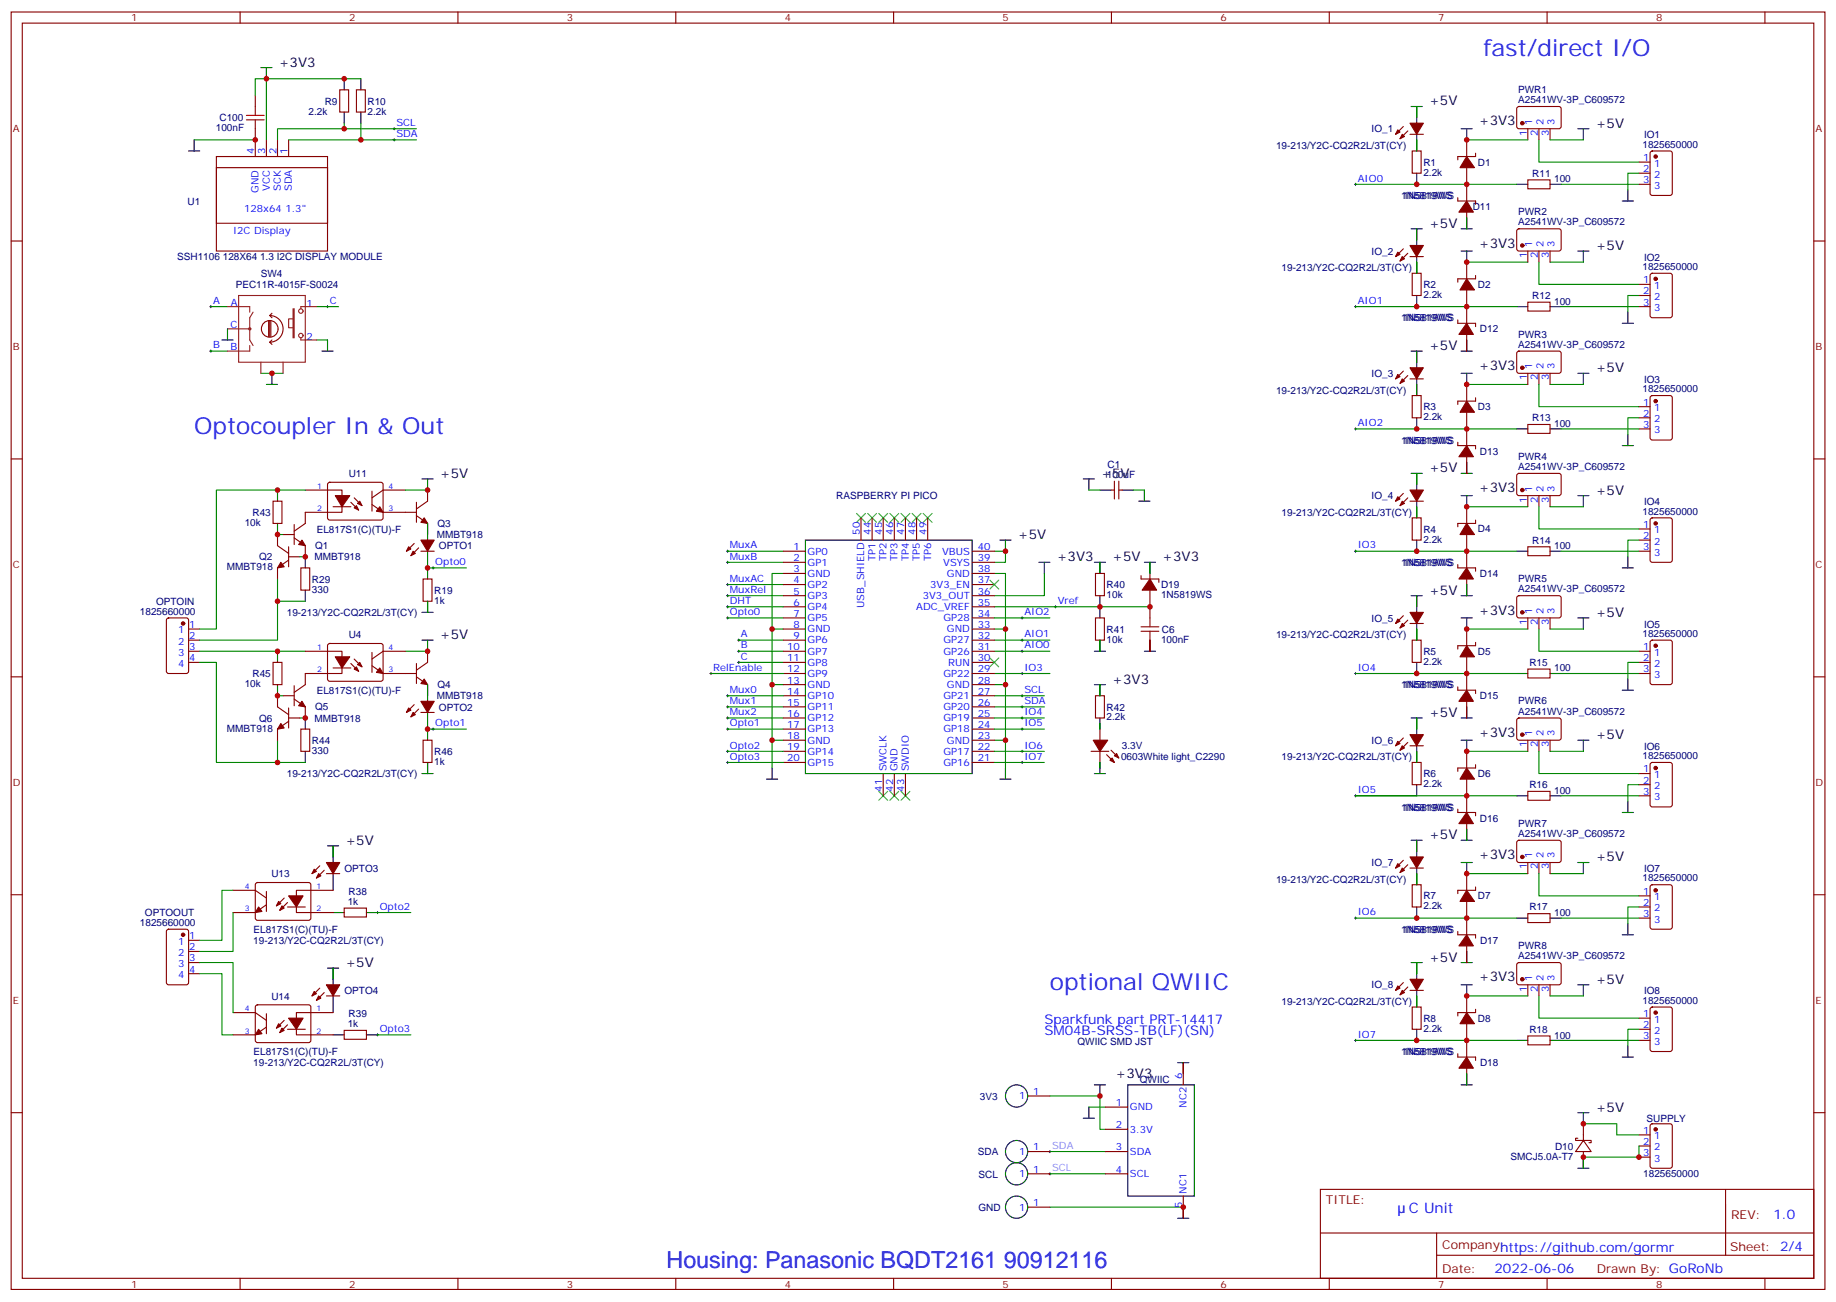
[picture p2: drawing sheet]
<svg xmlns="http://www.w3.org/2000/svg" width="583mm" height="413mm" viewBox="0 0 583 413" stroke-linecap="round" stroke-linejoin="round" font-family="sans-serif">
<defs><g id="words">
<g font-size="7.4" fill="#00f">
<text x="470.9" y="17.9">fast/direct I/O</text>
<text x="61.6" y="137.9">Optocoupler In &amp; Out</text>
<text x="333.3" y="314.3">optional QWIIC</text>
<text x="211.6" y="402.4">Housing: Panasonic BQDT2161 90912116</text>
</g>
<text font-size="4.6" fill="#00f" x="447.2" y="384.8">C Unit</text>
<g font-size="4.2">
<text x="88.5" y="21.1">+3V3</text>
<text x="453.6" y="33.5">+5V</text>
<text x="469.4" y="39.8">+3V3</text>
<text x="506.5" y="40.5">+5V</text>
<text x="453.6" y="72.3">+5V</text>
<text x="469.4" y="78.6">+3V3</text>
<text x="506.5" y="79.3">+5V</text>
<text x="453.6" y="111.1">+5V</text>
<text x="469.4" y="117.4">+3V3</text>
<text x="506.5" y="118.1">+5V</text>
<text x="453.6" y="149.9">+5V</text>
<text x="139.6" y="151.6">+5V</text>
<text x="349.5" y="151.6">+5V</text>
<text x="469.4" y="156.2">+3V3</text>
<text x="506.5" y="156.9">+5V</text>
<text x="323.1" y="171">+5V</text>
<text x="335.4" y="178.1">+3V3</text>
<text x="353.1" y="178.1">+5V</text>
<text x="368.9" y="178.1">+3V3</text>
<text x="453.6" y="188.7">+5V</text>
<text x="469.4" y="195">+3V3</text>
<text x="506.5" y="195.7">+5V</text>
<text x="139.6" y="202.8">+5V</text>
<text x="353.1" y="216.9">+3V3</text>
<text x="453.6" y="227.5">+5V</text>
<text x="469.4" y="233.8">+3V3</text>
<text x="506.5" y="234.5">+5V</text>
<text x="109.6" y="268.1">+5V</text>
<text x="453.6" y="266.3">+5V</text>
<text x="469.4" y="272.6">+3V3</text>
<text x="506.5" y="273.4">+5V</text>
<text x="453.6" y="305.1">+5V</text>
<text x="109.6" y="306.9">+5V</text>
<text x="469.4" y="311.4">+3V3</text>
<text x="506.5" y="312.2">+5V</text>
<text x="354.1" y="342.2">+3V3</text>
<text x="506.5" y="352.7">+5V</text>
</g>
<g font-size="4.2" fill="#00f">
<text x="331.5" y="324.8">Sparkfunk part PRT-14417</text>
<text x="331.5" y="328.4">SM04B-SRSS-TB(LF)(SN)</text>
<text x="562.9" y="386.7">1.0</text>
<text x="474.4" y="404">2022-06-06</text>
</g>
<g font-size="3.9" fill="#800">
<text x="420.9" y="382">TITLE:</text>
<text x="549.5" y="386.7">REV:</text>
<text x="457.8" y="396.2">Company:https://github.com/gormr</text>
<text x="549.2" y="396.8">Sheet: 2/4</text>
<text x="457.8" y="403.9">Date:</text>
<text x="506.8" y="403.9">Drawn By: GoRoNb</text>
</g>
<g font-size="3.2" fill="#800">
<text x="41.6" y="6.8">1</text>
<text x="110.8" y="6.8">2</text>
<text x="179.9" y="6.8">3</text>
<text x="249.1" y="6.8">4</text>
<text x="318.2" y="6.8">5</text>
<text x="387.4" y="6.8">6</text>
<text x="456.5" y="6.8">7</text>
<text x="525.7" y="6.8">8</text>
<text x="4.1" y="41.9">A</text>
<text x="576.3" y="41.9">A</text>
<text x="4.1" y="111.1">B</text>
<text x="576.3" y="111.1">B</text>
<text x="4.1" y="180.2">C</text>
<text x="576.3" y="180.2">C</text>
<text x="4.1" y="249.3">D</text>
<text x="576.3" y="249.3">D</text>
<text x="4.1" y="318.5">E</text>
<text x="576.3" y="318.5">E</text>
<text x="41.6" y="408.6">1</text>
<text x="110.8" y="408.6">2</text>
<text x="179.9" y="408.6">3</text>
<text x="249.1" y="408.6">4</text>
<text x="318.2" y="408.6">5</text>
<text x="387.4" y="408.6">6</text>
<text x="456.5" y="408.6">7</text>
<text x="525.7" y="408.6">8</text>
</g>
<g font-size="3.2" fill="#000080">
<text x="481.9" y="29.5">PWR1</text>
<text x="103.1" y="33.2">R9</text>
<text x="116.7" y="33.2">R10</text>
<text x="481.9" y="32.7">A2541WV-3P_C609572</text>
<text x="68.5" y="41.7">100nF</text>
<text x="69.7" y="38.5">C100</text>
<text x="98" y="36.3">2.2k</text>
<text x="116.7" y="36.3">2.2k</text>
<text x="435.4" y="42">IO_1</text>
<text x="405" y="47.3">19-213/Y2C-CQ2R2L/3T(CY)</text>
<text x="521.4" y="46.8">1825650000</text>
<text x="521.8" y="43.9">IO1</text>
<text x="451.8" y="52.6">R1</text>
<text x="469.1" y="52.5">D1</text>
<text x="451.8" y="55.8">2.2k</text>
<text x="486.4" y="56.1">R11</text>
<text x="493.3" y="57.9">100</text>
<text x="59.5" y="65">U1</text>
<text x="445.4" y="63.2">1N5819WS</text>
<text x="467.5" y="66.7">D11</text>
<text x="481.9" y="71.5">A2541WV-3P_C609572</text>
<text x="481.9" y="68.3">PWR2</text>
<text x="56.2" y="82.6">SSH1106 128X64 1.3 I2C DISPLAY MODULE</text>
<text x="435.4" y="80.8">IO_2</text>
<text x="521.8" y="82.7">IO2</text>
<text x="82.8" y="87.9">SW4</text>
<text x="406.8" y="86.1">19-213/Y2C-CQ2R2L/3T(CY)</text>
<text x="521.4" y="85.7">1825650000</text>
<text x="74.8" y="91.4">PEC11R-4015F-S0024</text>
<text x="451.8" y="94.6">2.2k</text>
<text x="451.8" y="91.4">R2</text>
<text x="469.1" y="91.4">D2</text>
<text x="486.4" y="94.9">R12</text>
<text x="444.8" y="102">1N5819WS</text>
<text x="493.3" y="96.6">100</text>
<text x="469.8" y="105.5">D12</text>
<text x="481.9" y="107.1">PWR3</text>
<text x="481.9" y="110.3">A2541WV-3P_C609572</text>
<text x="435.4" y="119.6">IO_3</text>
<text x="405" y="124.9">19-213/Y2C-CQ2R2L/3T(CY)</text>
<text x="521.4" y="124.5">1825650000</text>
<text x="521.8" y="121.5">IO3</text>
<text x="451.8" y="130.2">R3</text>
<text x="469.1" y="130.2">D3</text>
<text x="451.8" y="133.4">2.2k</text>
<text x="486.4" y="133.7">R13</text>
<text x="493.3" y="135.4">100</text>
<text x="444.8" y="140.8">1N5819WS</text>
<text x="351.6" y="148.4">C1</text>
<text x="469.8" y="144.3">D13</text>
<text x="481.9" y="149.2">A2541WV-3P_C609572</text>
<text x="481.9" y="145.9">PWR4</text>
<text x="110.7" y="151.4">U11</text>
<text x="351.3" y="151.6">100uF</text>
<text x="265.5" y="158.4">RASPBERRY PI PICO</text>
<text x="435.4" y="158.4">IO_4</text>
<text x="521.8" y="160.3">IO4</text>
<text x="77.7" y="166.9">10k</text>
<text x="80.1" y="163.7">R43</text>
<text x="138.8" y="167.2">Q3</text>
<text x="406.8" y="163.7">19-213/Y2C-CQ2R2L/3T(CY)</text>
<text x="521.4" y="163.3">1825650000</text>
<text x="100.5" y="169">EL817S1(C)(TU)-F</text>
<text x="138.7" y="170.8">MMBT918</text>
<text x="451.8" y="172.2">2.2k</text>
<text x="451.8" y="169">R4</text>
<text x="469.1" y="169">D4</text>
<text x="486.4" y="172.5">R14</text>
<text x="82.3" y="177.8">Q2</text>
<text x="99.9" y="177.8">MMBT918</text>
<text x="100" y="174.3">Q1</text>
<text x="139.3" y="174.3">OPTO1</text>
<text x="445.4" y="179.6">1N5819WS</text>
<text x="493.3" y="174.3">100</text>
<text x="72" y="181">MMBT918</text>
<text x="99" y="184.9">R29</text>
<text x="469.8" y="183.1">D14</text>
<text x="481.9" y="184.7">PWR5</text>
<text x="49.5" y="191.8">OPTOIN</text>
<text x="99" y="188">330</text>
<text x="137.8" y="191.6">1k</text>
<text x="137.8" y="188.4">R19</text>
<text x="351.3" y="189.8">10k</text>
<text x="351.3" y="186.7">R40</text>
<text x="368.5" y="189.8">1N5819WS</text>
<text x="368.5" y="186.7">D19</text>
<text x="481.9" y="188">A2541WV-3P_C609572</text>
<text x="44.4" y="195">1825660000</text>
<text x="91.1" y="195.5">19-213/Y2C-CQ2R2L/3T(CY)</text>
<text x="435.4" y="197.2">IO_5</text>
<text x="110.7" y="202.5">U4</text>
<text x="351.3" y="203.9">10k</text>
<text x="351.3" y="200.8">R41</text>
<text x="368.5" y="204">100nF</text>
<text x="368.8" y="200.7">C6</text>
<text x="405" y="202.5">19-213/Y2C-CQ2R2L/3T(CY)</text>
<text x="521.4" y="202.1">1825650000</text>
<text x="521.8" y="199.1">IO5</text>
<text x="451.8" y="207.8">R5</text>
<text x="469.1" y="207.8">D5</text>
<text x="80.1" y="214.9">R45</text>
<text x="451.8" y="211">2.2k</text>
<text x="485.5" y="211.3">R15</text>
<text x="493.3" y="213.1">100</text>
<text x="77.7" y="218">10k</text>
<text x="100.5" y="220.1">EL817S1(C)(TU)-F</text>
<text x="138.7" y="221.9">MMBT918</text>
<text x="138.8" y="218.4">Q4</text>
<text x="444.8" y="218.4">1N5819WS</text>
<text x="469.8" y="221.9">D15</text>
<text x="100" y="225.4">Q5</text>
<text x="139.3" y="225.5">OPTO2</text>
<text x="351.3" y="225.5">R42</text>
<text x="481.9" y="226.8">A2541WV-3P_C609572</text>
<text x="481.9" y="223.5">PWR6</text>
<text x="72" y="232.1">MMBT918</text>
<text x="82.3" y="229">Q6</text>
<text x="99.9" y="229">MMBT918</text>
<text x="351.3" y="228.6">2.2k</text>
<text x="99" y="239.2">330</text>
<text x="99" y="236">R44</text>
<text x="137.8" y="239.5">R46</text>
<text x="356.1" y="237.8">3.3V</text>
<text x="435.4" y="236">IO_6</text>
<text x="521.8" y="237.9">IO6</text>
<text x="137.8" y="242.8">1k</text>
<text x="355.8" y="241">0603White light_C2290</text>
<text x="406.8" y="241.3">19-213/Y2C-CQ2R2L/3T(CY)</text>
<text x="521.4" y="240.9">1825650000</text>
<text x="91.1" y="246.6">19-213/Y2C-CQ2R2L/3T(CY)</text>
<text x="451.8" y="249.8">2.2k</text>
<text x="451.8" y="246.6">R6</text>
<text x="469.1" y="246.6">D6</text>
<text x="485.5" y="250.2">R16</text>
<text x="493.3" y="251.9">100</text>
<text x="445.4" y="257.2">1N5819WS</text>
<text x="469.8" y="260.7">D16</text>
<text x="481.9" y="262.3">PWR7</text>
<text x="481.9" y="265.6">A2541WV-3P_C609572</text>
<text x="435.4" y="274.8">IO_7</text>
<text x="86.1" y="278.4">U13</text>
<text x="109.3" y="276.6">OPTO3</text>
<text x="405" y="280.1">19-213/Y2C-CQ2R2L/3T(CY)</text>
<text x="521.4" y="279.7">1825650000</text>
<text x="521.8" y="276.7">IO7</text>
<text x="110.4" y="287.1">1k</text>
<text x="110.6" y="283.9">R38</text>
<text x="451.8" y="285.4">R7</text>
<text x="469.1" y="285.4">D7</text>
<text x="44.4" y="293.8">1825660000</text>
<text x="46" y="290.6">OPTOOUT</text>
<text x="451.8" y="288.6">2.2k</text>
<text x="485.5" y="288.9">R17</text>
<text x="493.3" y="290.7">100</text>
<text x="80.4" y="299.5">19-213/Y2C-CQ2R2L/3T(CY)</text>
<text x="80.5" y="296">EL817S1(C)(TU)-F</text>
<text x="444.8" y="296">1N5819WS</text>
<text x="469.8" y="299.5">D17</text>
<text x="481.9" y="304.4">A2541WV-3P_C609572</text>
<text x="481.9" y="301.1">PWR8</text>
<text x="86.1" y="317.2">U14</text>
<text x="109.3" y="315.4">OPTO4</text>
<text x="435.4" y="313.6">IO_8</text>
<text x="521.8" y="315.5">IO8</text>
<text x="110.6" y="322.7">R39</text>
<text x="406.8" y="318.9">19-213/Y2C-CQ2R2L/3T(CY)</text>
<text x="521.4" y="318.5">1825650000</text>
<text x="110.4" y="325.9">1k</text>
<text x="451.8" y="327.4">2.2k</text>
<text x="451.8" y="324.2">R8</text>
<text x="469.1" y="324.2">D8</text>
<text x="485.5" y="327.7">R18</text>
<text x="493.3" y="329.5">100</text>
<text x="80.5" y="334.8">EL817S1(C)(TU)-F</text>
<text x="342" y="331.5">QWIIC SMD JST</text>
<text x="445.4" y="334.8">1N5819WS</text>
<text x="80.4" y="338.3">19-213/Y2C-CQ2R2L/3T(CY)</text>
<text x="469.8" y="338.3">D18</text>
<text x="361.8" y="343.5">QWIIC</text>
<text x="311" y="348.9">3V3</text>
<text x="522.6" y="356">SUPPLY</text>
<text x="493.6" y="364.8">D10</text>
<text x="310.4" y="366.6">SDA</text>
<text x="479.5" y="368">SMCJ5.0A-T7</text>
<text x="310.6" y="373.6">SCL</text>
<text x="521.6" y="373.6">1825650000</text>
<text x="310.6" y="384.2">GND</text>
</g>
<g font-size="3.2" fill="#00f">
<text x="125.8" y="40">SCL</text>
<text x="486.4" y="39.5" transform="rotate(-90 486.4 39.5)">1</text>
<text x="489.9" y="39.5" transform="rotate(-90 489.9 39.5)">2</text>
<text x="493.4" y="39.5" transform="rotate(-90 493.4 39.5)">3</text>
<text x="125.8" y="43.5">SDA</text>
<text x="484.6" y="43" transform="rotate(-90 484.6 43)">1</text>
<text x="488.1" y="43" transform="rotate(-90 488.1 43)">2</text>
<text x="491.7" y="43" transform="rotate(-90 491.7 43)">3</text>
<text x="80.7" y="49" transform="rotate(-90 80.7 49)">4</text>
<text x="84.2" y="49" transform="rotate(-90 84.2 49)">3</text>
<text x="87.7" y="49" transform="rotate(-90 87.7 49)">2</text>
<text x="91.3" y="49" transform="rotate(-90 91.3 49)">1</text>
<text x="521.6" y="51.1">1</text>
<text x="525.1" y="52.8">1</text>
<text x="431" y="57.6">AIO0</text>
<text x="521.6" y="54.6">2</text>
<text x="521.6" y="58.1">3</text>
<text x="525.1" y="56.4">2</text>
<text x="525.1" y="59.9">3</text>
<text x="82.1" y="61.2" transform="rotate(-90 82.1 61.2)">GND</text>
<text x="85.6" y="60.5" transform="rotate(-90 85.6 60.5)">VCC</text>
<text x="89.1" y="60.5" transform="rotate(-90 89.1 60.5)">SCK</text>
<text x="92.7" y="60.7" transform="rotate(-90 92.7 60.7)">SDA</text>
<text x="77.5" y="67.3">128x64 1.3&quot;</text>
<text x="74" y="74.4">I2C Display</text>
<text x="484.6" y="81.9" transform="rotate(-90 484.6 81.9)">1</text>
<text x="486.4" y="78.4" transform="rotate(-90 486.4 78.4)">1</text>
<text x="488.1" y="81.9" transform="rotate(-90 488.1 81.9)">2</text>
<text x="489.9" y="78.4" transform="rotate(-90 489.9 78.4)">2</text>
<text x="491.7" y="81.9" transform="rotate(-90 491.7 81.9)">3</text>
<text x="493.4" y="78.4" transform="rotate(-90 493.4 78.4)">3</text>
<text x="521.6" y="89.9">1</text>
<text x="521.6" y="93.4">2</text>
<text x="525.1" y="91.7">1</text>
<text x="525.1" y="95.2">2</text>
<text x="67.6" y="96.4">A</text>
<text x="73.2" y="96.9">A</text>
<text x="97.3" y="97.3">1</text>
<text x="104.7" y="96.4">C</text>
<text x="431" y="96.4">AIO1</text>
<text x="521.6" y="96.9">3</text>
<text x="525.1" y="98.7">3</text>
<text x="73.2" y="104">C</text>
<text x="97.3" y="107.9">2</text>
<text x="67.6" y="110.5">B</text>
<text x="73.2" y="111.1">B</text>
<text x="486.4" y="117.2" transform="rotate(-90 486.4 117.2)">1</text>
<text x="489.9" y="117.2" transform="rotate(-90 489.9 117.2)">2</text>
<text x="493.4" y="117.2" transform="rotate(-90 493.4 117.2)">3</text>
<text x="484.6" y="120.7" transform="rotate(-90 484.6 120.7)">1</text>
<text x="488.1" y="120.7" transform="rotate(-90 488.1 120.7)">2</text>
<text x="491.7" y="120.7" transform="rotate(-90 491.7 120.7)">3</text>
<text x="521.6" y="128.7">1</text>
<text x="525.1" y="130.5">1</text>
<text x="431" y="135.2">AIO2</text>
<text x="521.6" y="132.2">2</text>
<text x="521.6" y="135.7">3</text>
<text x="525.1" y="134">2</text>
<text x="525.1" y="137.5">3</text>
<text x="486.4" y="156" transform="rotate(-90 486.4 156)">1</text>
<text x="489.9" y="156" transform="rotate(-90 489.9 156)">2</text>
<text x="493.4" y="156" transform="rotate(-90 493.4 156)">3</text>
<text x="484.6" y="159.5" transform="rotate(-90 484.6 159.5)">1</text>
<text x="488.1" y="159.5" transform="rotate(-90 488.1 159.5)">2</text>
<text x="491.7" y="159.5" transform="rotate(-90 491.7 159.5)">3</text>
<text x="521.6" y="167.5">1</text>
<text x="272.9" y="169.6" transform="rotate(-90 272.9 169.6)">50</text>
<text x="276.5" y="169.6" transform="rotate(-90 276.5 169.6)">44</text>
<text x="280" y="169.6" transform="rotate(-90 280 169.6)">45</text>
<text x="283.5" y="169.6" transform="rotate(-90 283.5 169.6)">46</text>
<text x="287.1" y="169.6" transform="rotate(-90 287.1 169.6)">47</text>
<text x="290.6" y="169.6" transform="rotate(-90 290.6 169.6)">48</text>
<text x="294.1" y="169.6" transform="rotate(-90 294.1 169.6)">49</text>
<text x="521.6" y="171">2</text>
<text x="525.1" y="169.3">1</text>
<text x="525.1" y="172.8">2</text>
<text x="138.2" y="179.3">Opto0</text>
<text x="231.7" y="177.6">MuxB</text>
<text x="231.7" y="174">MuxA</text>
<text x="251.9" y="174.6">1</text>
<text x="251.9" y="178.1">2</text>
<text x="256.4" y="176">GP0</text>
<text x="256.4" y="179.5">GP1</text>
<text x="277.9" y="178" transform="rotate(-90 277.9 178)">TP1</text>
<text x="281.4" y="178" transform="rotate(-90 281.4 178)">TP2</text>
<text x="284.9" y="178" transform="rotate(-90 284.9 178)">TP3</text>
<text x="288.5" y="178" transform="rotate(-90 288.5 178)">TP4</text>
<text x="292" y="178" transform="rotate(-90 292 178)">TP5</text>
<text x="295.5" y="178" transform="rotate(-90 295.5 178)">TP6</text>
<text x="299" y="176">VBUS</text>
<text x="299.4" y="179.5">VSYS</text>
<text x="310.3" y="178.1">39</text>
<text x="310.3" y="174.6">40</text>
<text x="431" y="174">IO3</text>
<text x="521.6" y="174.6">3</text>
<text x="525.1" y="176.3">3</text>
<text x="231.7" y="184.6">MuxAC</text>
<text x="251.9" y="185.1">4</text>
<text x="251.9" y="181.6">3</text>
<text x="256.4" y="183">GND</text>
<text x="300.6" y="183">GND</text>
<text x="310.3" y="181.6">38</text>
<text x="310.3" y="185.1">37</text>
<text x="231.7" y="188.1">MuxRel</text>
<text x="231.7" y="191.7">DHT</text>
<text x="251.9" y="188.7">5</text>
<text x="256.4" y="186.5">GP2</text>
<text x="256.4" y="190.1">GP3</text>
<text x="292.9" y="190.1">3V3_OUT</text>
<text x="295.3" y="186.5">3V3_EN</text>
<text x="310.3" y="188.7">36</text>
<text x="335.7" y="191.7">Vref</text>
<text x="231.7" y="195.2">Opto0</text>
<text x="251.9" y="192.2">6</text>
<text x="251.9" y="195.7">7</text>
<text x="256.4" y="193.6">GP4</text>
<text x="256.4" y="197.1">GP5</text>
<text x="274.4" y="192.9" transform="rotate(-90 274.4 192.9)">USB_SHIELD</text>
<text x="290.8" y="193.6">ADC_VREF</text>
<text x="299.5" y="197.1">GP28</text>
<text x="310.3" y="195.7">34</text>
<text x="310.3" y="192.2">35</text>
<text x="325.2" y="195.2">AIO2</text>
<text x="486.4" y="194.8" transform="rotate(-90 486.4 194.8)">1</text>
<text x="489.9" y="194.8" transform="rotate(-90 489.9 194.8)">2</text>
<text x="493.4" y="194.8" transform="rotate(-90 493.4 194.8)">3</text>
<text x="56.5" y="201">1</text>
<text x="60" y="199.2">1</text>
<text x="60" y="202.8">2</text>
<text x="235.2" y="202.2">A</text>
<text x="251.9" y="202.8">9</text>
<text x="251.9" y="199.2">8</text>
<text x="256.4" y="200.7">GND</text>
<text x="300.6" y="200.7">GND</text>
<text x="310.3" y="202.8">32</text>
<text x="310.3" y="199.2">33</text>
<text x="325.2" y="202.2">AIO1</text>
<text x="484.6" y="198.3" transform="rotate(-90 484.6 198.3)">1</text>
<text x="488.1" y="198.3" transform="rotate(-90 488.1 198.3)">2</text>
<text x="491.7" y="198.3" transform="rotate(-90 491.7 198.3)">3</text>
<text x="56.5" y="204.5">2</text>
<text x="56.5" y="208.1">3</text>
<text x="60" y="206.3">3</text>
<text x="60" y="209.8">4</text>
<text x="235.2" y="209.3">C</text>
<text x="235.2" y="205.8">B</text>
<text x="249.9" y="206.3">10</text>
<text x="249.9" y="209.8">11</text>
<text x="256.4" y="204.2">GP6</text>
<text x="256.4" y="207.7">GP7</text>
<text x="299.5" y="207.7">GP26</text>
<text x="299.5" y="204.2">GP27</text>
<text x="310.3" y="209.8">30</text>
<text x="310.3" y="206.3">31</text>
<text x="325.2" y="205.8">AIO0</text>
<text x="521.6" y="206.3">1</text>
<text x="521.6" y="209.8">2</text>
<text x="525.1" y="208.1">1</text>
<text x="56.5" y="211.6">4</text>
<text x="226.4" y="212.8">RelEnable</text>
<text x="249.9" y="213.4">12</text>
<text x="256.4" y="211.2">GP8</text>
<text x="256.4" y="214.8">GP9</text>
<text x="299.5" y="214.8">GP22</text>
<text x="301" y="211.2">RUN</text>
<text x="310.3" y="213.4">29</text>
<text x="325.2" y="212.8">IO3</text>
<text x="431" y="212.8">IO4</text>
<text x="521.6" y="213.4">3</text>
<text x="525.1" y="211.6">2</text>
<text x="525.1" y="215.1">3</text>
<text x="231.7" y="219.9">Mux0</text>
<text x="249.9" y="220.4">14</text>
<text x="249.9" y="216.9">13</text>
<text x="256.4" y="221.8">GP10</text>
<text x="256.4" y="218.3">GND</text>
<text x="299.5" y="221.8">GP21</text>
<text x="300.6" y="218.3">GND</text>
<text x="310.3" y="220.4">27</text>
<text x="310.3" y="216.9">28</text>
<text x="325.2" y="219.9">SCL</text>
<text x="231.7" y="223.4">Mux1</text>
<text x="231.7" y="226.9">Mux2</text>
<text x="249.9" y="223.9">15</text>
<text x="249.9" y="227.5">16</text>
<text x="256.4" y="225.4">GP11</text>
<text x="299.5" y="225.4">GP20</text>
<text x="310.3" y="227.5">25</text>
<text x="310.3" y="223.9">26</text>
<text x="325.2" y="223.4">SDA</text>
<text x="325.2" y="226.9">IO4</text>
<text x="138.2" y="230.5">Opto1</text>
<text x="231.7" y="230.5">Opto1</text>
<text x="249.9" y="231">17</text>
<text x="256.4" y="228.9">GP12</text>
<text x="256.4" y="232.4">GP13</text>
<text x="299.5" y="232.4">GP18</text>
<text x="299.5" y="228.9">GP19</text>
<text x="310.3" y="231">24</text>
<text x="325.2" y="230.5">IO5</text>
<text x="486.4" y="233.6" transform="rotate(-90 486.4 233.6)">1</text>
<text x="489.9" y="233.6" transform="rotate(-90 489.9 233.6)">2</text>
<text x="493.4" y="233.6" transform="rotate(-90 493.4 233.6)">3</text>
<text x="231.7" y="237.5">Opto2</text>
<text x="249.9" y="238.1">19</text>
<text x="249.9" y="234.5">18</text>
<text x="256.4" y="239.5">GP14</text>
<text x="256.4" y="235.9">GND</text>
<text x="299.5" y="239.5">GP17</text>
<text x="300.6" y="235.9">GND</text>
<text x="310.3" y="238.1">22</text>
<text x="310.3" y="234.5">23</text>
<text x="325.2" y="237.5">IO6</text>
<text x="484.6" y="237.1" transform="rotate(-90 484.6 237.1)">1</text>
<text x="488.1" y="237.1" transform="rotate(-90 488.1 237.1)">2</text>
<text x="491.7" y="237.1" transform="rotate(-90 491.7 237.1)">3</text>
<text x="231.7" y="241.1">Opto3</text>
<text x="249.9" y="241.6">20</text>
<text x="256.4" y="243">GP15</text>
<text x="281.4" y="244.8" transform="rotate(-90 281.4 244.8)">SWCLK</text>
<text x="284.9" y="244.8" transform="rotate(-90 284.9 244.8)">GND</text>
<text x="288.5" y="244.8" transform="rotate(-90 288.5 244.8)">SWDIO</text>
<text x="299.5" y="243">GP16</text>
<text x="310.3" y="241.6">21</text>
<text x="325.2" y="241.1">IO7</text>
<text x="521.6" y="245.1">1</text>
<text x="280" y="251.3" transform="rotate(-90 280 251.3)">41</text>
<text x="283.5" y="251.3" transform="rotate(-90 283.5 251.3)">42</text>
<text x="287.1" y="251.3" transform="rotate(-90 287.1 251.3)">43</text>
<text x="431" y="251.6">IO5</text>
<text x="521.6" y="248.6">2</text>
<text x="525.1" y="246.9">1</text>
<text x="525.1" y="250.4">2</text>
<text x="521.6" y="252.2">3</text>
<text x="525.1" y="253.9">3</text>
<text x="484.6" y="275.9" transform="rotate(-90 484.6 275.9)">1</text>
<text x="486.4" y="272.4" transform="rotate(-90 486.4 272.4)">1</text>
<text x="488.1" y="275.9" transform="rotate(-90 488.1 275.9)">2</text>
<text x="489.9" y="272.4" transform="rotate(-90 489.9 272.4)">2</text>
<text x="491.7" y="275.9" transform="rotate(-90 491.7 275.9)">3</text>
<text x="493.4" y="272.4" transform="rotate(-90 493.4 272.4)">3</text>
<text x="521.6" y="283.9">1</text>
<text x="521.6" y="287.4">2</text>
<text x="525.1" y="285.7">1</text>
<text x="120.5" y="288.7">Opto2</text>
<text x="431" y="290.4">IO6</text>
<text x="521.6" y="291">3</text>
<text x="525.1" y="289.2">2</text>
<text x="525.1" y="292.7">3</text>
<text x="56.5" y="299.8">1</text>
<text x="60" y="298">1</text>
<text x="56.5" y="303.3">2</text>
<text x="60" y="301.6">2</text>
<text x="60" y="305.1">3</text>
<text x="56.5" y="306.8">3</text>
<text x="56.5" y="310.4">4</text>
<text x="60" y="308.6">4</text>
<text x="486.4" y="311.2" transform="rotate(-90 486.4 311.2)">1</text>
<text x="489.9" y="311.2" transform="rotate(-90 489.9 311.2)">2</text>
<text x="493.4" y="311.2" transform="rotate(-90 493.4 311.2)">3</text>
<text x="484.6" y="314.7" transform="rotate(-90 484.6 314.7)">1</text>
<text x="488.1" y="314.7" transform="rotate(-90 488.1 314.7)">2</text>
<text x="491.7" y="314.7" transform="rotate(-90 491.7 314.7)">3</text>
<text x="521.6" y="322.7">1</text>
<text x="120.5" y="327.5">Opto3</text>
<text x="431" y="329.2">IO7</text>
<text x="521.6" y="326.2">2</text>
<text x="521.6" y="329.8">3</text>
<text x="525.1" y="324.5">1</text>
<text x="525.1" y="328">2</text>
<text x="525.1" y="331.5">3</text>
<text x="328" y="347.4">1</text>
<text x="375.2" y="342.5" transform="rotate(-90 375.2 342.5)">6</text>
<text x="323.5" y="348.8">1</text>
<text x="354.2" y="350.9">1</text>
<text x="358.7" y="352.4">GND</text>
<text x="376.7" y="351.6" transform="rotate(-90 376.7 351.6)">NC2</text>
<text x="354.2" y="358">2</text>
<text x="358.7" y="359.4">3.3V</text>
<text x="521.6" y="359.8">1</text>
<text x="328" y="365.1">1</text>
<text x="354.2" y="365.1">3</text>
<text x="521.6" y="363.3">2</text>
<text x="525.1" y="361.5">1</text>
<text x="525.1" y="365.1">2</text>
<text x="323.5" y="366.5">1</text>
<text x="358.7" y="366.5">SDA</text>
<text x="521.6" y="366.8">3</text>
<text x="525.1" y="368.6">3</text>
<text x="323.5" y="373.5">1</text>
<text x="328" y="372.1">1</text>
<text x="354.2" y="372.1">4</text>
<text x="358.7" y="373.5">SCL</text>
<text x="328" y="382.7">1</text>
<text x="375.2" y="383.3" transform="rotate(-90 375.2 383.3)">5</text>
<text x="376.7" y="378.8" transform="rotate(-90 376.7 378.8)">NC1</text>
<text x="323.5" y="384.1">1</text>
</g>
<g font-size="3.2" fill="#8080ff">
<text x="334" y="364.5">SDA</text>
<text x="334" y="371.6">SCL</text>
</g>
<g font-size="2.5" fill="#00f">
<text x="100.6" y="155.2">1</text>
<text x="123.4" y="155.2">4</text>
<text x="100.6" y="162.2">2</text>
<text x="123.4" y="162.2">3</text>
<text x="100.6" y="206.3">1</text>
<text x="123.4" y="206.3">4</text>
<text x="100.6" y="213.4">2</text>
<text x="123.4" y="213.4">3</text>
<text x="77.7" y="282.2">4</text>
<text x="100.4" y="282.2">1</text>
<text x="77.7" y="289.2">3</text>
<text x="100.4" y="289.2">2</text>
<text x="77.7" y="321">4</text>
<text x="100.4" y="321">1</text>
<text x="77.7" y="328">3</text>
<text x="100.4" y="328">2</text>
</g>
</g></defs>
<g fill="none" stroke="#870000" stroke-width=".35">
<path d="M3.5 3.8h575.8v405.4h-575.8zM7.1 7.3h568.6v398.3h-568.6zM76.2 3.8v3.5M145.4 3.8v3.5M214.5 3.8v3.5M283.6 3.8v3.5M352.8 3.8v3.5M421.9 3.8v3.5M491.1 3.8v3.5M560.2 3.8v3.5M81 30.3v3.5M107.8 28.5h2.9v7.1h-2.9z"/>
<path d="M113.1 28.5h2.9v7.1h-2.9zM481.7 34l.4-.2 13 .1 .4 .6v5.9l-.7 .5-12.9-.1-.5-.7v-5.6zM68.7 49.7h35.3v30h-35.3zM68.7 53.2h35.3v17.6h-35.3zM81 40.9v8.8M84.6 44.4v5.3M88.1 44.4v5.3M91.6 44.4v5.3M445.5 40.1l-2.5 2.5M446.9 41.6l-2.5 2.4M447.6 42.6h4.2M448.3 47.9h2.8v7.1h-2.8z"/>
<path d="M465.6 44.4v5.3M465.6 53.2v10.6M468.4 48.6v1.1h-5.7v1M485 57.1h7v2.8h-7zM485 40.9v3.5M488.5 40.9v3.5M492 40.9v3.5M520.2 51.4h3.6M520.2 55h3.6M520.2 58.5h3.6M524 48.1l.5-.2h5.6l.7 .4v13l-.4 .7h-5.9l-.7-.4v-13zM3.5 76.5h3.6"/>
<path d="M445.5 79l-2.5 2.4M462.7 62.7v1.1h5.7v1M465.6 67.3v5.3M481.7 72.8l.4-.2 13 .1 .4 .6v5.9l-.7 .5-12.9-.1-.5-.6v-5.7zM485 79.7v3.5M488.5 79.7v3.5M492 79.7v3.5M575.7 76.5h3.6M446.9 80.4l-2.5 2.4M447.6 81.4h4.2M448.3 86.7h2.8v7.1h-2.8zM465.6 83.2v5.3"/>
<path d="M465.6 92v10.6M468.4 87.4v1.1h-5.7v1M485 95.9h7v2.8h-7zM520.2 90.2h3.6M520.2 93.8h3.6M520.2 97.3h3.6M524 86.9l.5-.2h5.6l.7 .4v13l-.4 .7h-5.9l-.7-.4v-13zM445.5 117.8l-2.5 2.4M446.9 119.2l-2.5 2.4M462.7 101.5v1.1h5.7v1M465.6 106.1v5.3M481.7 111.6l.4-.2 13 .1 .4 .6v5.9l-.7 .5-12.9-.1-.5-.6v-5.7z"/>
<path d="M485 118.5v3.5M488.5 118.5v3.5M492 118.5v3.5M447.6 120.2h4.2M448.3 125.5h2.8v7.1h-2.8zM465.6 122v5.3M465.6 130.8v10.6M468.4 126.2v1.1h-5.7v1M485 134.7h7v2.8h-7zM520.2 129h3.6M520.2 132.6h3.6M520.2 136.1h3.6"/>
<path d="M524 125.7l.5-.2h5.6l.7 .4v13l-.4 .7h-5.9l-.7-.4v-13zM3.5 145.6h3.6M86.7 159h2.8v7.1h-2.8zM96.9 155.5h11.6v7.1h-11.6v3.5l-3.5 2.5M104.2 153.2l.5-.2 16.5 .1 .4 .6-.1 10.9-.6 .4h-16.5l-.4-.7v-10.6zM111.4 159.4l2.4 2.5M112.4 158l2.5 2.4M118.1 155.9v6.3M128.7 155.5h-7.1l-3.5 2.5M132.2 159.4v6.3M135.7 155.5v3.5l-3.5 2.5M352.7 155.5h1"/>
<path d="M353.7 152.7v5.6M355.1 152.7v5.6M355.1 155.5h1.1M445.5 156.6l-2.5 2.4M446.9 158l-2.5 2.4M447.6 159h4.2M462.7 140.3v1.1h5.7v1.1M465.6 144.9v5.3M481.7 150.4l.4-.2 13 .1 .4 .6v5.9l-.7 .5-12.9-.1-.5-.6v-5.7zM485 157.3v3.5M488.5 157.3v3.5M492 157.3v3.5"/>
<path d="M575.7 145.6h3.6M88.1 169.6v3.5l3.5 2.5M89.9 169.6h3.5M91.6 173.5v6.3M91.6 177.7l-3.5 2.5v3.5M91.6 176.7h3.5M93.4 170.7l3.5 2.4v3.6M93.4 166.4v6.4M105.7 160.8h5.7M118.1 160.1l3.5 2.5h10.6M131.5 172.4l-2.5 2.5M132.2 163.6l3.5 2.5v3.5"/>
<path d="M132.9 173.8l-2.5 2.5M133.6 174.9h4.2M248.6 174.9h7.1M248.6 178.4h7.1M273.3 164.3v7.1M276.8 164.3v7.1M280.4 164.3v7.1M283.9 164.3v7.1M287.4 164.3v7.1M290.9 164.3v7.1M294.5 164.3v7.1M308.6 174.9h7"/>
<path d="M308.6 178.4h7M365 178.4v5.3M448.3 164.3h2.8v7.1h-2.8zM462.7 179.1v1.1h5.7v1.1M465.6 160.8v5.3M465.6 169.6v10.6M468.4 165v1.1h-5.7v1M485 173.5h7v2.8h-7zM520.2 174.9h3.6M520.2 167.9h3.6M520.2 171.4h3.6M524 164.5l.5-.2h5.6l.7 .5v12.9l-.4 .7h-5.9l-.7-.4v-13z"/>
<path d="M53 196.3l.5-.2h5.7l.6 .4 .1 16.5-.5 .7h-5.9l-.6-.4-.1-16.5zM59.9 199.6h3.5M95.5 180.2h2.8v7.1h-2.8zM134.3 183.7h2.8v7.1h-2.8zM248.6 185.5h7.1M248.6 189h7.1M248.6 192.5h7.1M248.6 196.1h7.1M248.6 182h7.1M248.6 199.6h7.1M308.6 185.5h7M308.6 189h7"/>
<path d="M308.6 192.5h7M308.6 196.1h7M308.6 182h7M308.6 199.6h7M347.7 196.1h2.9v7h-2.9zM347.7 182h2.9v7h-2.9zM362.2 182.7v1h5.6v1.1M365 187.3v8.8M445.5 195.4l-2.5 2.4M446.9 196.8l-2.5 2.4M447.6 197.8h4.2M465.6 183.7v5.3"/>
<path d="M465.6 199.6v5.3M481.7 189.2l.4-.2 13 .1 .4 .6v5.9l-.7 .5-12.9-.1-.5-.6v-5.7zM485 196.1v3.5M488.5 196.1v3.5M492 196.1v3.5M3.5 214.8h3.6M59.9 203.1h3.5M59.9 206.7h3.5M59.9 210.2h3.5M86.7 210.2h2.8v7h-2.8zM93.4 217.6v6.3M96.9 206.7h11.6v7h-11.6v3.5l-3.5 2.5"/>
<path d="M104.2 204.4l.5-.2h16.5l.4 .7-.1 10.9-.6 .4-16.5-.1-.4-.6v-10.6zM105.7 211.9h5.7M111.4 210.5l2.4 2.5M112.4 209.1l2.5 2.5M118.1 211.2l3.5 2.5h10.6M118.1 207v6.4M128.7 206.7h-7.1l-3.5 2.4M132.2 214.8l3.5 2.4v3.6M132.2 210.5v6.4M135.7 206.7v3.5l-3.5 2.5M248.6 203.1h7.1M248.6 206.7h7.1"/>
<path d="M248.6 210.2h7.1M248.6 213.7h7.1M248.6 217.2h7.1M308.6 203.1h7M308.6 206.7h7M308.6 210.2h7M308.6 213.7h7M308.6 217.2h7M365 203.1v3.6M448.3 203.1h2.8v7.1h-2.8zM462.7 217.9v1.1h5.7v1.1M465.6 208.4v10.6"/>
<path d="M468.4 203.8v1.1h-5.7v1.1M485 212.3h7v2.8h-7zM520.2 206.7h3.6M520.2 210.2h3.6M520.2 213.7h3.6M524 203.3l.5-.2h5.6l.7 .5v12.9l-.4 .7h-5.9l-.7-.4v-13zM575.7 214.8h3.6M88.1 220.8v3.5l3.5 2.5M89.9 220.8h3.5M91.6 224.6v6.4M91.6 228.9l-3.5 2.5v3.5M91.6 227.8h3.5"/>
<path d="M93.4 221.8l3.5 2.5v3.5M95.5 231.4h2.8v7h-2.8zM131.5 223.6l-2.5 2.5M132.9 225l-2.5 2.5M133.6 226.1h4.2M134.3 234.9h2.8v7h-2.8zM248.6 238.4h7.1M248.6 220.8h7.1M248.6 224.3h7.1M248.6 227.8h7.1M248.6 231.4h7.1M248.6 234.9h7.1"/>
<path d="M308.6 238.4h7M308.6 220.8h7M308.6 224.3h7M308.6 227.8h7M308.6 231.4h7M308.6 234.9h7M346.3 238.4h5.7M347.7 220.8h2.9v7h-2.9zM349.1 229.6v5.3M349.1 238.4v5.3M351.3 239.5l2.4 2.4M352.7 238.1l2.4 2.4"/>
<path d="M445.5 234.2l-2.5 2.4M446.9 235.6l-2.5 2.5M447.6 236.6h4.2M465.6 222.5v5.3M465.6 238.4v5.3M481.7 228l.4-.2 13 .1 .4 .6v5.9l-.7 .5-12.9-.1-.5-.6v-5.7zM485 234.9v3.5M488.5 234.9v3.5M492 234.9v3.5M248.6 241.9h7.1M280.4 245.5v7M283.9 245.5v7"/>
<path d="M287.4 245.5v7M308.6 241.9h7M448.3 241.9h2.8v7.1h-2.8zM462.7 256.8v1h5.7v1.1M465.6 247.2v10.6M468.4 242.6v1.1h-5.7v1.1M485 251.1h7v2.8h-7zM520.2 245.5h3.6M520.2 249h3.6M520.2 252.5h3.6M524 242.1l.5-.2h5.6l.7 .5v12.9l-.4 .7h-5.9l-.7-.4v-13zM101.5 274.7l-2.5 2.5"/>
<path d="M102.9 276.2l-2.5 2.4M103.6 277.2h4.2M445.5 273l-2.5 2.4M446.9 274.4l-2.5 2.5M447.6 275.4h4.2M465.6 261.3v5.3M465.6 277.2v5.3M481.7 266.8l.4-.2 13 .1 .4 .6v6l-.7 .4-12.9-.1-.5-.6v-5.7zM485 273.7v3.5M488.5 273.7v3.5M492 273.7v3.5M3.5 283.9h3.6"/>
<path d="M53 295.1l.5-.2h5.7l.6 .4 .1 16.5-.5 .6-5.9 .1-.6-.5-.1-16.4zM59.9 298.4h3.5M74 282.5h7l3.6 2.5M81.3 280.2l.4-.2 16.5 .1 .5 .6-.1 10.9-.6 .4h-16.5l-.5-.7v-10.6zM84.6 282.9v6.3M84.6 287.1l-3.6 2.5h-7M90.2 285l-2.5 2.4M91.3 287.8h5.6M91.3 286.4l-2.5 2.5M105.7 282.5h-11.6v7.1h11.6M109.3 288.1h7v2.9h-7zM448.3 280.7h2.8v7.1h-2.8z"/>
<path d="M462.7 295.6v1h5.7v1.1M465.6 286v10.6M468.4 281.4v1.1h-5.7v1.1M485 289.9h7v2.8h-7zM520.2 284.3h3.6M520.2 287.8h3.6M520.2 291.3h3.6M524 280.9l.5-.2h5.6l.7 .5v12.9l-.4 .7-5.9 .1-.7-.5v-13zM575.7 283.9h3.6M59.9 301.9h3.5M59.9 305.4h3.5M59.9 309h3.5"/>
<path d="M81.3 319l.4-.2 16.5 .1 .5 .6-.1 10.9-.6 .4h-16.5l-.5-.7v-10.6zM101.5 313.5l-2.5 2.5M102.9 315l-2.5 2.4M103.6 316h4.2M445.5 311.8l-2.5 2.5M446.9 313.2l-2.5 2.5M447.6 314.3h4.2M448.3 319.5h2.8v7.1h-2.8zM465.6 300.1v5.3M465.6 316v5.3M481.7 305.6l.4-.2 13 .1 .4 .6v6l-.7 .4-12.9-.1-.5-.6v-5.7zM485 312.5v3.5"/>
<path d="M488.5 312.5v3.5M492 312.5v3.5M524 319.8l.5-.3h5.6l.7 .5v13l-.4 .6-5.9 .1-.7-.5v-12.9zM74 321.3h7l3.6 2.5M84.6 321.7v6.3M84.6 325.9l-3.6 2.5h-7M90.2 323.8l-2.5 2.4M91.3 326.6h5.6M91.3 325.2l-2.5 2.5M105.7 321.3h-11.6v7.1h11.6M109.3 327h7v2.8h-7zM375.6 337.2v7"/>
<path d="M462.7 334.4v1h5.7v1.1M465.6 324.8v10.6M465.6 338.9v5.3M468.4 320.3v1h-5.7v1.1M485 328.7h7v2.8h-7zM520.2 323.1h3.6M520.2 326.6h3.6M520.2 330.1h3.6M3.5 353.1h3.6M326.2 347.8h7.1M350.9 351.3h7.1M350.9 358.4h7.1"/>
<path d="M502.6 356.6v5.3M524 356.8l.5-.2h5.6l.7 .4v13l-.4 .6-5.9 .1-.7-.5v-12.9zM575.7 353.1h3.6M326.2 365.4h7.1M326.2 372.5h7.1M350.9 365.4h7.1M350.9 372.5h7.1M375.6 379.5v7.1M419.1 377.4h156.6v28.2h-156.6zM500.8 361.2h-.7v.7h5v.7h-.7M502.6 361.9l2.5 3.5h-5zM502.6 365.4v5.3"/>
<path d="M520.2 360.1h3.6M520.2 363.6h3.6M520.2 367.2h3.6M547.7 377.4v20.9M326.2 383h7.1M419.1 391.2h156.5M456 398.3h119.6M456 391.2v14.2M76.2 405.6v3.6M145.4 405.6v3.6M214.5 405.6v3.6M283.6 405.6v3.6"/>
<path d="M352.8 405.6v3.6M421.9 405.6v3.6M491.1 405.6v3.6M560.2 405.6v3.6"/>
</g>
<g fill="none" stroke="#000" stroke-width=".32">
<path d="M124.8 44.4h.7M124.8 40.9h.7M125.1 40.5v.7M125.1 44v.7M429.9 58.5h.7M430.3 58.1v.7M66.6 97.3h.7M66.9 96.9v.7M103.6 97.3h.7M104 96.9v.7M429.9 97.3h.7M430.3 96.9v.7"/>
<path d="M66.6 111.4h.7M66.9 111.1v.7M429.9 136.1h.7M430.3 135.7v.8M137.5 179.8v.8M230.6 178.4h.7M230.6 174.9h.7M231 174.6v.7M231 178.1v.7M429.9 174.9h.7M430.3 174.6v.7M137.1 180.2h.7"/>
<path d="M230.6 192.5h.7M230.6 189h.7M230.6 185.5h.7M230.6 196.1h.7M231 185.1v.7M231 188.7v.7M231 192.2v.7M231 195.7v.7M324.1 196.1h.7M324.4 195.7v.7M334.7 192.5h.7M335 192.2v.7"/>
<path d="M225.3 213.7h.7M225.7 213.4v.7M234.1 210.2h.7M234.1 206.7h.7M234.1 203.1h.7M234.5 202.8v.7M234.5 206.3v.7M234.5 209.8v.7M324.1 213.7h.7M324.1 206.7h.7M324.1 203.1h.7M324.4 202.8v.7"/>
<path d="M324.4 206.3v.7M324.4 213.4v.7M429.9 213.7h.7M430.3 213.4v.7M137.1 231.4h.7M137.5 231v.7M230.6 224.3h.7M230.6 220.8h.7M230.6 227.8h.7M230.6 231.4h.7M230.6 238.4h.7M231 220.4v.7"/>
<path d="M231 223.9v.7M231 227.5v.7M231 231v.7M231 238.1v.7M324.1 224.3h.7M324.1 220.8h.7M324.1 227.8h.7M324.1 231.4h.7M324.1 238.4h.7M324.4 220.4v.7M324.4 223.9v.7M324.4 227.5v.7"/>
<path d="M324.4 231v.7M324.4 238.1v.7M230.6 241.9h.7M231 241.6v.7M324.1 241.9h.7M324.4 241.6v.7M429.9 252.5h.7M430.3 252.2v.7M119.5 289.6h.7M119.8 289.2v.7M429.9 291.3h.7M430.3 291v.7"/>
<path d="M119.5 328.4h.7M119.8 328v.7M429.9 330.1h.7M430.3 329.8v.7M332.9 372.5h.7M332.9 365.4h.7M333.3 365.1v.7M333.3 372.1v.7"/>
</g>
<g fill="none" stroke="#008700" stroke-width=".35">
<path d="M84.6 25h-3.6v5.3M109.3 39.1v1.8M114.5 25h-29.9v19.4M114.5 39.1v5.3M449.7 33.8v3.5M61.6 44.4h19.4M91.6 44.4h40.6M132.2 40.9h-44.1v3.5M430.3 58.5h51.1M449.7 44.4v3.5M465.6 44.4h19.4M488.5 44.4v7h31.7"/>
<path d="M492 44.4h10.6M495.5 58.5h24.7M520.2 55h-3.5v5.3M449.7 72.6v3.5M465.6 69.1v3.5M66.9 97.3h5.3M100.4 97.3h7.1M430.3 97.3h51.1M449.7 83.2v3.5M465.6 83.2h19.4M488.5 83.2v7h31.7M492 83.2h10.6"/>
<path d="M495.5 97.3h24.7M520.2 93.8h-3.5v5.3M66.9 111.4h5.3M82.8 118.5h7.1M100.4 107.9h3.6M449.7 111.4v3.5M465.6 107.9v3.5M430.3 136.1h51.1M449.7 122v3.5M465.6 122h19.4M488.5 122v7h31.7M492 122h10.6"/>
<path d="M495.5 136.1h24.7M520.2 132.6h-3.5v5.3M96.9 155.5h-28.2v44.1h-5.3M128.7 155.5h7M345.6 155.5h3.5M359.7 155.5h3.6M449.7 150.2v3.5M465.6 146.7v3.5M88.1 169.6h1.8M95.1 176.7h1.8M135.7 166.1v3.5M231 178.4h17.6"/>
<path d="M231 174.9h17.6M315.6 174.9h3.6v3.5h-3.6M349.1 178.4v3.6M365 178.4v3.6M430.3 174.9h51.1M449.7 160.8v3.5M465.6 160.8h19.4M488.5 160.8v7.1h31.7M492 160.8h10.6M495.5 174.9h24.7M520.2 171.4h-3.5v5.3M88.1 183.7v7.1h8.8"/>
<path d="M88.1 190.8v12.3h-24.7M135.7 180.2h12.4M135.7 190.8v3.5M231 189h17.6M231 185.5h17.6M231 192.5h17.6M231 196.1h17.6M245.1 199.6h3.5M248.6 182h-3.5v61.7M315.6 182h3.6v61.7M315.6 192.5h49.4M315.6 199.6h3.6"/>
<path d="M315.6 196.1h17.7M331.5 182v7h-15.9M449.7 189v3.5M449.7 199.6v3.5M465.6 199.6h19.4M465.6 185.5v3.5M488.5 199.6v7.1h31.7M492 199.6h10.6M63.4 206.7h33.5M63.4 210.2h5.3v31.7h19.4M128.7 206.7h7M135.7 217.2v3.6"/>
<path d="M225.7 213.7h22.9M234.5 210.2h14.1M234.5 206.7h14.1M234.5 203.1h14.1M245.1 217.2h3.5M315.6 206.7h17.7M315.6 203.1h17.7M315.6 213.7h17.7M315.6 217.2h3.6M349.1 203.1v3.6M349.1 217.2v3.6M365 203.1v3.6"/>
<path d="M430.3 213.7h51.1M495.5 213.7h24.7M520.2 210.2h-3.5v5.3M88.1 234.9v7h8.8M88.1 220.8h1.8M95.1 227.8h1.8M135.7 231.4h12.4M231 220.8h17.6M231 224.3h17.6M231 227.8h17.6M231 231.4h17.6M231 238.4h17.6"/>
<path d="M245.1 234.9h3.5M315.6 220.8h15.9M315.6 224.3h15.9M315.6 234.9h3.6M315.6 227.8h15.9M315.6 231.4h15.9M315.6 238.4h15.9M349.1 229.6v1.8M449.7 227.8v3.6M449.7 238.4v3.5M465.6 238.4h19.4M465.6 224.3v3.5"/>
<path d="M488.5 238.4v7.1h31.7M492 238.4h10.6M135.7 241.9v3.6M231 241.9h17.6M315.6 241.9h15.9M349.1 241.9v1.8M430.3 252.5h51.1M495.5 252.5h24.7M520.2 249h-3.5v5.3M105.7 268.4v3.5M449.7 266.6v3.6M449.7 277.2v3.5"/>
<path d="M465.6 263.1v3.5M465.6 277.2h19.4M488.5 277.2v7.1h31.7M492 277.2h10.6M74 282.5h-3.6v15.9h-7M74 289.6v12.3h-10.6M119.8 289.6h10.6M430.3 291.3h51.1M495.5 291.3h24.7M520.2 287.8h-3.5v5.3M63.4 309h7v19.4h3.6M63.4 305.4h10.6v15.9"/>
<path d="M105.7 307.2v3.5M449.7 305.4v3.6M449.7 316v3.5M465.6 301.9v3.5M465.6 316h19.4M488.5 316v7.1h31.7M492 316h10.6M119.8 328.4h10.6M375.6 337.2v3.5M430.3 330.1h51.1M495.5 330.1h24.7M520.2 326.6h-3.5v5.3"/>
<path d="M333.3 347.8h15.8v10.6h1.8M345.6 351.3h5.3M465.6 340.7v3.5M502.6 356.6h10.6v3.5h7M333.3 372.5h17.6M333.3 365.4h17.6M520.2 363.6v3.6h-17.6v3.5M333.3 383h42.3v3.6"/>
</g>
<g fill="none" stroke="#000" stroke-width=".35">
<path d="M82.8 21.4h3.5M84.6 21.4v3.6M109.3 25v3.5M109.3 35.6v3.5M114.5 25v3.5M114.5 35.6v3.5M447.9 33.8h3.5M449.7 33.8v5.3M59.9 47.9h3.5M61.6 44.4v3.5M449.7 42.6v5.3M449.7 55v3.5"/>
<path d="M463.8 40.9h3.5M465.6 40.9v3.5M481.4 58.5h3.6M492 58.5h3.5M500.8 40.9h3.6M502.6 40.9v3.5M447.9 72.6h3.5M449.7 72.6v5.3M463.8 72.6h3.5M463.8 79.7h3.5M465.6 69.1v3.5M465.6 79.7v3.5"/>
<path d="M500.8 79.7h3.6M502.6 79.7v3.5M514.9 63.8h3.6M516.7 60.3v3.5M449.7 81.4v5.3M449.7 93.8v3.5M481.4 97.3h3.6M492 97.3h3.5M516.7 99.1v3.5M70.4 107.9h3.6M72.2 104.4v3.5M86.3 118.5v3.5"/>
<path d="M102.2 111.4h3.5M104 107.9v3.5M447.9 111.4h3.5M449.7 111.4v5.3M463.8 111.4h3.5M463.8 118.5h3.5M465.6 107.9v3.5M465.6 118.5v3.5M500.8 118.5h3.6M502.6 118.5v3.5M514.9 102.6h3.6M84.6 122h3.5"/>
<path d="M449.7 120.2v5.3M449.7 132.6v3.5M481.4 136.1h3.6M492 136.1h3.5M516.7 137.9v3.5M88.1 155.5v3.5M133.9 152h3.6M135.7 152v3.5M343.9 152h3.5M345.6 152v3.5M349.1 155.5h3.6M356.2 155.5h3.5"/>
<path d="M361.5 159h3.5M363.3 155.5v3.5M447.9 150.2h3.5M449.7 150.2v5.3M449.7 159v5.3M463.8 150.2h3.5M463.8 157.3h3.5M465.6 146.7v3.5M465.6 157.3v3.5M500.8 157.3h3.6M502.6 157.3v3.5M514.9 141.4h3.6"/>
<path d="M88.1 166.1v3.5M96.9 176.7v3.5M135.7 166.1v5.3M135.7 174.9v8.8M255.7 171.4h52.9v74.1h-52.9zM317.4 171.4h3.5M319.2 171.4v3.5M329.7 178.4h3.6M331.5 178.4v3.6M347.4 178.4h3.5M349.1 178.4v3.6M363.3 178.4h3.5"/>
<path d="M365 178.4v3.6M449.7 171.4v3.5M481.4 174.9h3.6M492 174.9h3.5M516.7 176.7v3.5M96.9 187.3v3.5M133.9 194.3h3.6M135.7 190.8v3.5M349.1 189v7.1M447.9 189h3.5M449.7 189v5.3M449.7 197.8v5.3"/>
<path d="M463.8 189h3.5M463.8 196.1h3.5M465.6 185.5v3.5M465.6 196.1v3.5M500.8 196.1h3.6M502.6 196.1v3.5M514.9 180.2h3.6M88.1 206.7v3.5M88.1 217.2v3.6M133.9 203.1h3.6M135.7 203.1v3.6M135.7 217.2v5.3"/>
<path d="M347.4 217.2h3.5M347.4 206.7h3.5M349.1 203.1v3.6M349.1 217.2v3.6M363.3 206.7h3.5M365 203.1v3.6M449.7 210.2v3.5M481.4 213.7h3.6M492 213.7h3.5M514.9 219h3.6M516.7 215.5v3.5M96.9 227.8v3.6"/>
<path d="M96.9 238.4v3.5M135.7 226.1v8.8M349.1 227.8v3.6M447.9 227.8h3.5M449.7 227.8v5.3M449.7 236.6v5.3M463.8 227.8h3.5M463.8 234.9h3.5M465.6 224.3v3.5M465.6 234.9v3.5M500.8 234.9h3.6M502.6 234.9v3.5"/>
<path d="M133.9 245.5h3.6M135.7 241.9v3.6M243.3 247.2h3.5M245.1 243.7v3.5M317.4 247.2h3.5M319.2 243.7v3.5M347.4 245.5h3.5M349.1 241.9v3.6M449.7 249v3.5M481.4 252.5h3.6M492 252.5h3.5M514.9 257.8h3.6"/>
<path d="M516.7 254.3v3.5M104 268.4h3.5M105.7 268.4v5.3M105.7 277.2v5.3M447.9 266.6h3.5M449.7 266.6v5.3M449.7 275.4v5.3M463.8 266.6h3.5M463.8 273.7h3.5M465.6 263.1v3.5M465.6 273.7v3.5M500.8 273.7h3.6"/>
<path d="M502.6 273.7v3.5M105.7 289.6h3.6M116.3 289.6h3.5M449.7 287.8v3.5M481.4 291.3h3.6M492 291.3h3.5M514.9 296.6h3.6M516.7 293.1v3.5M104 307.2h3.5M105.7 307.2v5.3M105.7 316v5.3M447.9 305.4h3.5"/>
<path d="M449.7 305.4v5.3M449.7 314.3v5.2M463.8 305.4h3.5M463.8 312.5h3.5M465.6 301.9v3.5M465.6 312.5v3.5M500.8 312.5h3.6M502.6 312.5v3.5M105.7 328.4h3.6M116.3 328.4h3.5M373.8 337.2h3.6M375.6 337.2v3.5"/>
<path d="M449.7 326.6v3.5M481.4 330.1h3.6M492 330.1h3.5M514.9 335.4h3.6M516.7 331.9v3.5M343.9 354.8h3.5M345.6 351.3v3.5M347.4 344.2h3.5M349.1 344.2v3.6M358 344.2h21.1v35.3h-21.1zM463.8 344.2h3.5M465.6 340.7v3.5"/>
<path d="M500.8 353.1h3.6M502.6 353.1v3.5M500.8 370.7h3.6M502.6 367.2v3.5M373.8 386.6h3.6M375.6 383v3.6"/>
<circle cx="322.7" cy="347.8" r="3.5"/>
<circle cx="322.7" cy="365.4" r="3.5"/>
<circle cx="322.7" cy="372.5" r="3.5"/>
<circle cx="322.7" cy="383" r="3.5"/>
</g>
<g fill="none" stroke="#3c3" stroke-width=".35">
<path d="M271.9 162.9l2.8 2.8M274.7 162.9l-2.8 2.8M275.4 162.9l2.8 2.8M278.2 162.9l-2.8 2.8M278.9 162.9l2.9 2.8M281.8 162.9l-2.9 2.8M282.5 162.9l2.8 2.8M285.3 162.9l-2.8 2.8M286 162.9l2.8 2.8M288.8 162.9l-2.8 2.8M289.5 162.9l2.8 2.8M292.3 162.9l-2.8 2.8"/>
<path d="M293.1 162.9l2.8 2.8M295.9 162.9l-2.8 2.8M314.2 184.1l2.8 2.8M317 184.1l-2.8 2.8M314.2 208.8l2.8 2.8M317 208.8l-2.8 2.8M278.9 251.1l2.9 2.8M281.8 251.1l-2.9 2.8M282.5 251.1l2.8 2.8M285.3 251.1l-2.8 2.8M286 251.1l2.8 2.8M288.8 251.1l-2.8 2.8"/>
</g>
<g fill="#870000" stroke="#870000" stroke-width=".35">
<path d="M352.3 241.2l.7-.7 .7 1.4z"/>
<path d="M353.7 239.8l.7-.7 .7 1.4z"/>
<path d="M347 234.9h4.6l-2.5 3.5z"/>
<path d="M365 183.7l2.1 3.6h-4.6z"/>
<path d="M447.6 39.1h4.2l-2.1 3.5z"/>
<path d="M445.1 42.6l.7 .7-1.4 .7z"/>
<path d="M443.7 41.2l.7 .7-1.4 .7z"/>
<path d="M465.6 63.8l2.1 3.5h-4.6z"/>
<path d="M465.6 49.7l2.4 3.5h-4.6z"/>
<path d="M465.6 88.5l2.4 3.5h-4.6z"/>
<path d="M465.6 102.6l2.1 3.5h-4.6z"/>
<path d="M447.6 77.9h4.2l-2.1 3.5z"/>
<path d="M445.1 81.4l.7 .7-1.4 .7z"/>
<path d="M443.7 80l.7 .7-1.4 .7z"/>
<path d="M447.6 155.5h4.2l-2.1 3.5z"/>
<path d="M445.1 159l.7 .7-1.4 .7z"/>
<path d="M443.7 157.6l.7 .7-1.4 .7z"/>
<path d="M465.6 180.2l2.1 3.5h-4.6z"/>
<path d="M465.6 166.1l2.4 3.5h-4.6z"/>
<path d="M465.6 127.3l2.4 3.5h-4.6z"/>
<path d="M465.6 141.4l2.1 3.5h-4.6z"/>
<path d="M447.6 116.7h4.2l-2.1 3.5z"/>
<path d="M445.1 120.2l.7 .7-1.4 .7z"/>
<path d="M443.7 118.8l.7 .7-1.4 .7z"/>
<path d="M447.6 233.1h4.2l-2.1 3.5z"/>
<path d="M445.1 236.6l.7 .7-1.4 .8z"/>
<path d="M443.7 235.2l.7 .7-1.4 .7z"/>
<path d="M465.6 257.8l2.1 3.5h-4.6z"/>
<path d="M465.6 243.7l2.4 3.5h-4.6z"/>
<path d="M465.6 204.9l2.4 3.5h-4.6z"/>
<path d="M465.6 219l2.1 3.5h-4.6z"/>
<path d="M447.6 194.3h4.2l-2.1 3.5z"/>
<path d="M445.1 197.8l.7 .7-1.4 .7z"/>
<path d="M443.7 196.4l.7 .7-1.4 .7z"/>
<path d="M447.6 310.7h4.2l-2.1 3.6z"/>
<path d="M445.1 314.3l.7 .7-1.4 .7z"/>
<path d="M443.7 312.8l.7 .7-1.4 .8z"/>
<path d="M465.6 335.4l2.1 3.5h-4.6z"/>
<path d="M465.6 321.3l2.4 3.5h-4.6z"/>
<path d="M465.6 282.5l2.4 3.5h-4.6z"/>
<path d="M465.6 296.6l2.1 3.5h-4.6z"/>
<path d="M447.6 271.9h4.2l-2.1 3.5z"/>
<path d="M445.1 275.4l.7 .8-1.4 .7z"/>
<path d="M443.7 274l.7 .7-1.4 .7z"/>
<path d="M120.5 160.8l1.1 1.8-2.1-.4z"/>
<path d="M112.4 161.1l.7-.7 .7 1.5z"/>
<path d="M113.5 159.7l.7-.7 .7 1.4z"/>
<path d="M106.4 157.3h4.6l-2.5 3.5z"/>
<path d="M103.6 273.7h4.2l-2.1 3.5z"/>
<path d="M101.1 277.2l.7 .7-1.4 .7z"/>
<path d="M99.7 275.8l.7 .7-1.4 .7z"/>
<path d="M82.1 287.8l1 1.4-2.1 .4z"/>
<path d="M89.5 287.4l.7 .7-1.4 .8z"/>
<path d="M88.4 286l.7 .7-1.4 .7z"/>
<path d="M91.6 284.3h4.6l-2.1 3.5z"/>
<path d="M103.6 312.5h4.2l-2.1 3.5z"/>
<path d="M101.1 316l.7 .7-1.4 .7z"/>
<path d="M99.7 314.6l.7 .7-1.4 .7z"/>
<path d="M82.1 326.6l1 1.4-2.1 .4z"/>
<path d="M89.5 326.2l.7 .8-1.4 .7z"/>
<path d="M88.4 324.8l.7 .7-1.4 .7z"/>
<path d="M91.6 323.1h4.6l-2.1 3.5z"/>
<path d="M89.1 178.4l1.1 1.4-2.1 .4z"/>
<path d="M133.6 171.4h4.2l-2.1 3.5z"/>
<path d="M131.1 174.9l.7 .7-1.4 .7z"/>
<path d="M129.7 173.5l.7 .7-1.4 .7z"/>
<path d="M95.8 171.4l1.1 1.7-2.1-.3z"/>
<path d="M134.7 164.3l1 1.8-2.1-.4z"/>
<path d="M134.7 215.5l1 1.7-2.1-.3z"/>
<path d="M95.8 222.5l1.1 1.8-2.1-.4z"/>
<path d="M133.6 222.5h4.2l-2.1 3.6z"/>
<path d="M131.1 226.1l.7 .7-1.4 .7z"/>
<path d="M129.7 224.6l.7 .8-1.4 .7z"/>
<path d="M120.5 211.9l1.1 1.8-2.1-.3z"/>
<path d="M112.4 212.3l.7-.7 .7 1.4z"/>
<path d="M114.2 210.2l.7 1.4-1.4-.7z"/>
<path d="M106.4 208.4h4.6l-2.5 3.5z"/>
<path d="M89.1 229.6l1.1 1.4-2.1 .4z"/>
<circle cx="483.2" cy="39.1" r=".53"/>
<circle cx="483.2" cy="77.9" r=".53"/>
<circle cx="483.2" cy="155.5" r=".53"/>
<circle cx="483.2" cy="116.7" r=".53"/>
<circle cx="483.2" cy="233.1" r=".53"/>
<circle cx="483.2" cy="194.3" r=".53"/>
<circle cx="483.2" cy="310.7" r=".53"/>
<circle cx="483.2" cy="271.9" r=".53"/>
<circle cx="525.5" cy="49.7" r=".53"/>
<circle cx="525.5" cy="88.5" r=".53"/>
<circle cx="525.5" cy="127.3" r=".53"/>
<circle cx="525.5" cy="166.1" r=".53"/>
<circle cx="525.5" cy="204.9" r=".53"/>
<circle cx="525.5" cy="243.7" r=".53"/>
<circle cx="525.5" cy="282.5" r=".53"/>
<circle cx="525.5" cy="321.3" r=".53"/>
<circle cx="58.1" cy="197.8" r=".53"/>
<circle cx="58.1" cy="296.6" r=".53"/>
<circle cx="525.5" cy="358.4" r=".53"/>
</g>
<path d="M78.2 38h5.7M78.2 36.6h5.7M81 33.8v2.8M81 38v2.9M362.2 198.9h5.6M365 196.1v2.8M362.2 200.3h5.6M365 200.3v2.8" fill="none" stroke="#a10000" stroke-width=".35"/>
<g fill="none" stroke="#8c2424" stroke-width=".35">
<path d="M72.2 97.3h7.1v1.8M75.7 93.8h21.2v21.1h-21.2zM80.3 99.1l-1 1.7v7.1l1 1.7M93 98h.4v9.2h-.4zM100.4 97.3h-4.9v.7M72.2 104.4h7.1M79.3 109.6v1.8h-7.1M82.8 114.9v3.6M89.9 114.9v3.6M93 101.2h-1.4v2.8h1.4M95.5 107.2v.7h4.9"/>
<circle cx="95.5" cy="98.7" r=".71"/>
<circle cx="79.3" cy="104.4" r=".35"/>
<circle cx="95.5" cy="106.5" r=".71"/>
</g>
<path d="M86.3 99.4l-.7 .7M85.3 101.9v4.9M85.6 100.1a4.2 4.2 0 0 1 4.3 4.3 4.2 4.2 0 0 1-4.3 4.2M85.6 108.6l.7 .7M85.6 101.9v4.9M85.6 100.1l.7 .7M86 101.9v4.9M86.3 107.9l-.7 .7M88.3 104.4a2.65 2.65 0 0 0-3.8-2.5 2.65 2.65 0 0 0-.6 4.5 2.65 2.65 0 0 0 4.3-1.3l.1-.6" fill="none" stroke="#850000" stroke-width=".35"/>
<g fill="#c00">
<circle cx="375.6" cy="383" r=".88"/>
<circle cx="349.1" cy="192.5" r=".88"/>
<circle cx="114.5" cy="44.4" r=".88"/>
<circle cx="109.3" cy="40.9" r=".88"/>
<circle cx="84.6" cy="25" r=".88"/>
<circle cx="109.3" cy="25" r=".88"/>
<circle cx="365" cy="192.5" r=".88"/>
<circle cx="245.1" cy="234.9" r=".88"/>
<circle cx="245.1" cy="217.2" r=".88"/>
<circle cx="245.1" cy="199.6" r=".88"/>
<circle cx="319.2" cy="199.6" r=".88"/>
<circle cx="319.2" cy="217.2" r=".88"/>
<circle cx="319.2" cy="234.9" r=".88"/>
<circle cx="319.2" cy="174.9" r=".88"/>
<circle cx="349.1" cy="347.8" r=".88"/>
<circle cx="86.3" cy="118.5" r=".88"/>
<circle cx="465.6" cy="58.5" r=".88"/>
<circle cx="465.6" cy="83.2" r=".88"/>
<circle cx="465.6" cy="97.3" r=".88"/>
<circle cx="465.6" cy="174.9" r=".88"/>
<circle cx="465.6" cy="160.8" r=".88"/>
<circle cx="465.6" cy="122" r=".88"/>
<circle cx="465.6" cy="136.1" r=".88"/>
<circle cx="465.6" cy="252.5" r=".88"/>
<circle cx="465.6" cy="238.4" r=".88"/>
<circle cx="465.6" cy="199.6" r=".88"/>
<circle cx="465.6" cy="213.7" r=".88"/>
<circle cx="465.6" cy="330.1" r=".88"/>
<circle cx="465.6" cy="316" r=".88"/>
<circle cx="465.6" cy="277.2" r=".88"/>
<circle cx="465.6" cy="291.3" r=".88"/>
<circle cx="449.7" cy="58.5" r=".88"/>
<circle cx="449.7" cy="97.3" r=".88"/>
<circle cx="449.7" cy="174.9" r=".88"/>
<circle cx="449.7" cy="291.3" r=".88"/>
<circle cx="449.7" cy="330.1" r=".88"/>
<circle cx="449.7" cy="136.1" r=".88"/>
<circle cx="449.7" cy="213.7" r=".88"/>
<circle cx="465.6" cy="44.4" r=".88"/>
<circle cx="81" cy="44.4" r=".88"/>
<circle cx="88.1" cy="169.6" r=".88"/>
<circle cx="135.7" cy="155.5" r=".88"/>
<circle cx="135.7" cy="180.2" r=".88"/>
<circle cx="96.9" cy="176.7" r=".88"/>
<circle cx="96.9" cy="227.8" r=".88"/>
<circle cx="135.7" cy="231.4" r=".88"/>
<circle cx="135.7" cy="206.7" r=".88"/>
<circle cx="88.1" cy="220.8" r=".88"/>
<circle cx="88.1" cy="190.8" r=".88"/>
<circle cx="88.1" cy="206.7" r=".88"/>
<circle cx="88.1" cy="155.5" r=".88"/>
<circle cx="88.1" cy="241.9" r=".88"/>
<circle cx="502.6" cy="356.6" r=".88"/>
<circle cx="502.6" cy="367.2" r=".88"/>
<circle cx="520.2" cy="367.2" r=".88"/>
</g>
<use href="#words"/>
</svg>
